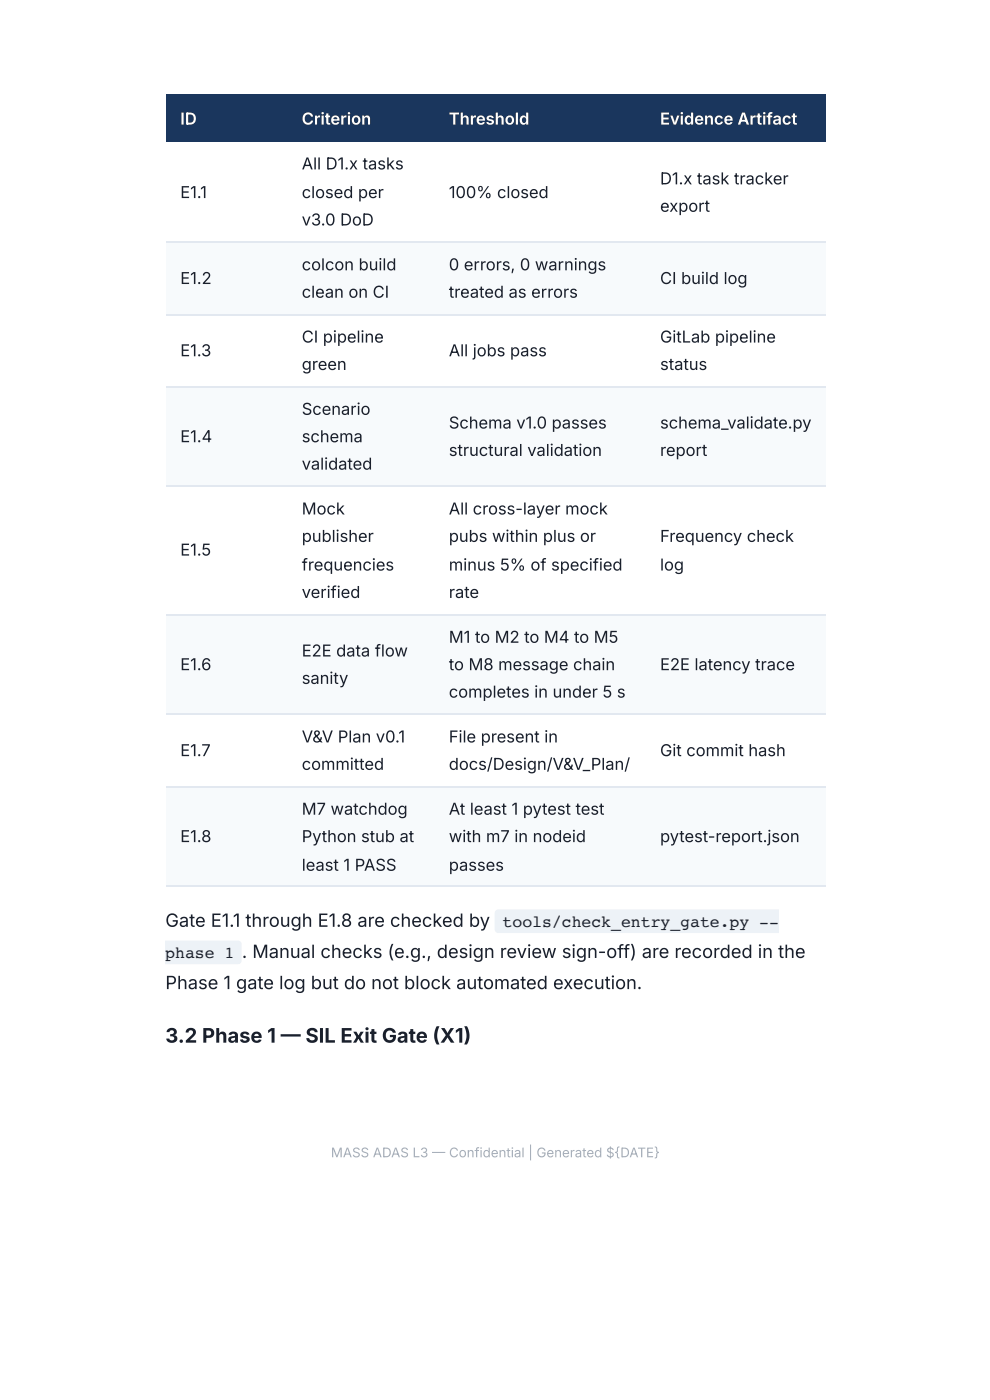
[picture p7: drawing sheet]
<svg xmlns="http://www.w3.org/2000/svg" width="210mm" height="297mm" viewBox="0 0 210 297" stroke-linecap="round" stroke-linejoin="round" font-family="sans-serif">
<defs><g id="words">
<text font-size="4.3" fill="#1a202c" x="35.1" y="221.5">3.2 Phase 1 — SIL Exit Gate (X1)</text>
<g font-size="3.9" fill="#1a202c">
<text x="35.1" y="196.9">Gate E1.1 through E1.8 are checked by</text>
<text x="51.4" y="203.5">.</text>
<text x="53.6" y="203.5">Manual checks (e.g., design review sign-off) are recorded in the</text>
<text x="35.1" y="210.1">Phase 1 gate log but do not block automated execution.</text>
</g>
<g font-size="3.5" fill="#fff">
<text x="38.3" y="26.5">ID</text>
<text x="64.1" y="26.5">Criterion</text>
<text x="95.3" y="26.5">Threshold</text>
<text x="140.2" y="26.5">Evidence Artifact</text>
</g>
<g font-size="3.5" fill="#1a202c">
<text x="64.1" y="36">All D1.x tasks</text>
<text x="140.2" y="39.2">D1.x task tracker</text>
<text x="38.3" y="42.1">E1.1</text>
<text x="64.1" y="42.1">closed per</text>
<text x="64.1" y="47.9">v3.0 DoD</text>
<text x="95.3" y="42.1">100% closed</text>
<text x="140.2" y="45">export</text>
<text x="64.1" y="57.4">colcon build</text>
<text x="95.3" y="57.4">0 errors, 0 warnings</text>
<text x="38.3" y="60.3">E1.2</text>
<text x="64.1" y="63.2">clean on CI</text>
<text x="95.3" y="63.2">treated as errors</text>
<text x="140.2" y="60.3">CI build log</text>
<text x="38.3" y="75.7">E1.3</text>
<text x="64.1" y="72.8">CI pipeline</text>
<text x="95.3" y="75.7">All jobs pass</text>
<text x="140.2" y="72.8">GitLab pipeline</text>
<text x="64.1" y="78.6">green</text>
<text x="140.2" y="78.6">status</text>
<text x="64.1" y="88.1">Scenario</text>
<text x="38.3" y="93.9">E1.4</text>
<text x="64.1" y="93.9">schema</text>
<text x="95.3" y="91">Schema v1.0 passes</text>
<text x="140.2" y="91">schema_validate.py</text>
<text x="64.1" y="99.7">validated</text>
<text x="95.3" y="96.8">structural validation</text>
<text x="140.2" y="96.8">report</text>
<text x="64.1" y="109.3">Mock</text>
<text x="95.3" y="109.3">All cross-layer mock</text>
<text x="38.3" y="118">E1.5</text>
<text x="64.1" y="115.1">publisher</text>
<text x="95.3" y="115.1">pubs within plus or</text>
<text x="140.2" y="115.1">Frequency check</text>
<text x="64.1" y="121.2">frequencies</text>
<text x="95.3" y="121.2">minus 5% of specified</text>
<text x="140.2" y="121.2">log</text>
<text x="64.1" y="127">verified</text>
<text x="95.3" y="127">rate</text>
<text x="95.3" y="136.5">M1 to M2 to M4 to M5</text>
<text x="38.3" y="142.3">E1.6</text>
<text x="64.1" y="139.4">E2E data flow</text>
<text x="95.3" y="142.3">to M8 message chain</text>
<text x="140.2" y="142.3">E2E latency trace</text>
<text x="64.1" y="145.3">sanity</text>
<text x="95.3" y="148.2">completes in under 5 s</text>
<text x="38.3" y="160.6">E1.7</text>
<text x="64.1" y="157.7">V&amp;V Plan v0.1</text>
<text x="95.3" y="157.7">File present in</text>
<text x="140.2" y="160.6">Git commit hash</text>
<text x="64.1" y="163.5">committed</text>
<text x="95.3" y="163.5">docs/Design/V&amp;V_Plan/</text>
<text x="64.1" y="173">M7 watchdog</text>
<text x="95.3" y="173">At least 1 pytest test</text>
<text x="38.3" y="178.9">E1.8</text>
<text x="64.1" y="178.9">Python stub at</text>
<text x="95.3" y="178.9">with m7 in nodeid</text>
<text x="140.2" y="178.9">pytest-report.json</text>
<text x="64.1" y="184.9">least 1 PASS</text>
<text x="95.3" y="184.9">passes</text>
<text x="106.7" y="196.9">tools/check_entry_gate.py --</text>
<text x="35.1" y="203.5">phase 1</text>
</g>
<text font-size="2.8" fill="#a0aec0" x="70.3" y="245.8">MASS ADAS L3 — Confidential | Generated ${DATE}</text>
</g></defs>
<g fill="#1a365d">
<path d="M35.2 20.1h25.7v10.1h-25.7z"/>
<path d="M60.9 20.1h31.2v10.1h-31.2z"/>
<path d="M92.1 20.1h45v10.1h-45z"/>
<path d="M137.1 20.1h38.3v10.1h-38.3z"/>
</g>
<g fill="#f7fafc">
<path d="M35.2 51.3h25.7v15.4h-25.7z"/>
<path d="M60.9 51.3h31.2v15.4h-31.2z"/>
<path d="M92.1 51.3h45v15.4h-45z"/>
<path d="M137.1 51.3h38.3v15.4h-38.3z"/>
<path d="M35.2 82h25.7v21.2h-25.7z"/>
<path d="M60.9 82h31.2v21.2h-31.2z"/>
<path d="M92.1 82h45v21.2h-45z"/>
<path d="M137.1 82h38.3v21.2h-38.3z"/>
<path d="M35.2 130.4h25.7v21.2h-25.7z"/>
<path d="M60.9 130.4h31.2v21.2h-31.2z"/>
<path d="M92.1 130.4h45v21.2h-45z"/>
<path d="M137.1 130.4h38.3v21.2h-38.3z"/>
<path d="M35.2 167h25.7v21.4h-25.7z"/>
<path d="M60.9 167h31.2v21.4h-31.2z"/>
<path d="M92.1 167h45v21.4h-45z"/>
<path d="M137.1 167h38.3v21.4h-38.3z"/>
</g>
<path d="M35.2 51.5h140.2M35.2 66.8h140.2M35.2 82.2h140.2M35.2 103.3h140.2M35.2 130.6h140.2M35.2 151.7h140.2M35.2 167.1h140.2M35.2 188.3h140.2" fill="none" stroke="#e2e8f0" stroke-width=".26"/>
<g fill="#edf2f7">
<path d="M105.3 193.4l.5-.3h59.6v5.1h-59.6a.79 .79 0 0 1-.8-.8v-3.5z"/>
<path d="M35.1 199.8h15.4a.79 .79 0 0 1 .8 .8v3.4a.79 .79 0 0 1-.8 .8h-15.4z"/>
</g>
<use href="#words"/>
</svg>
